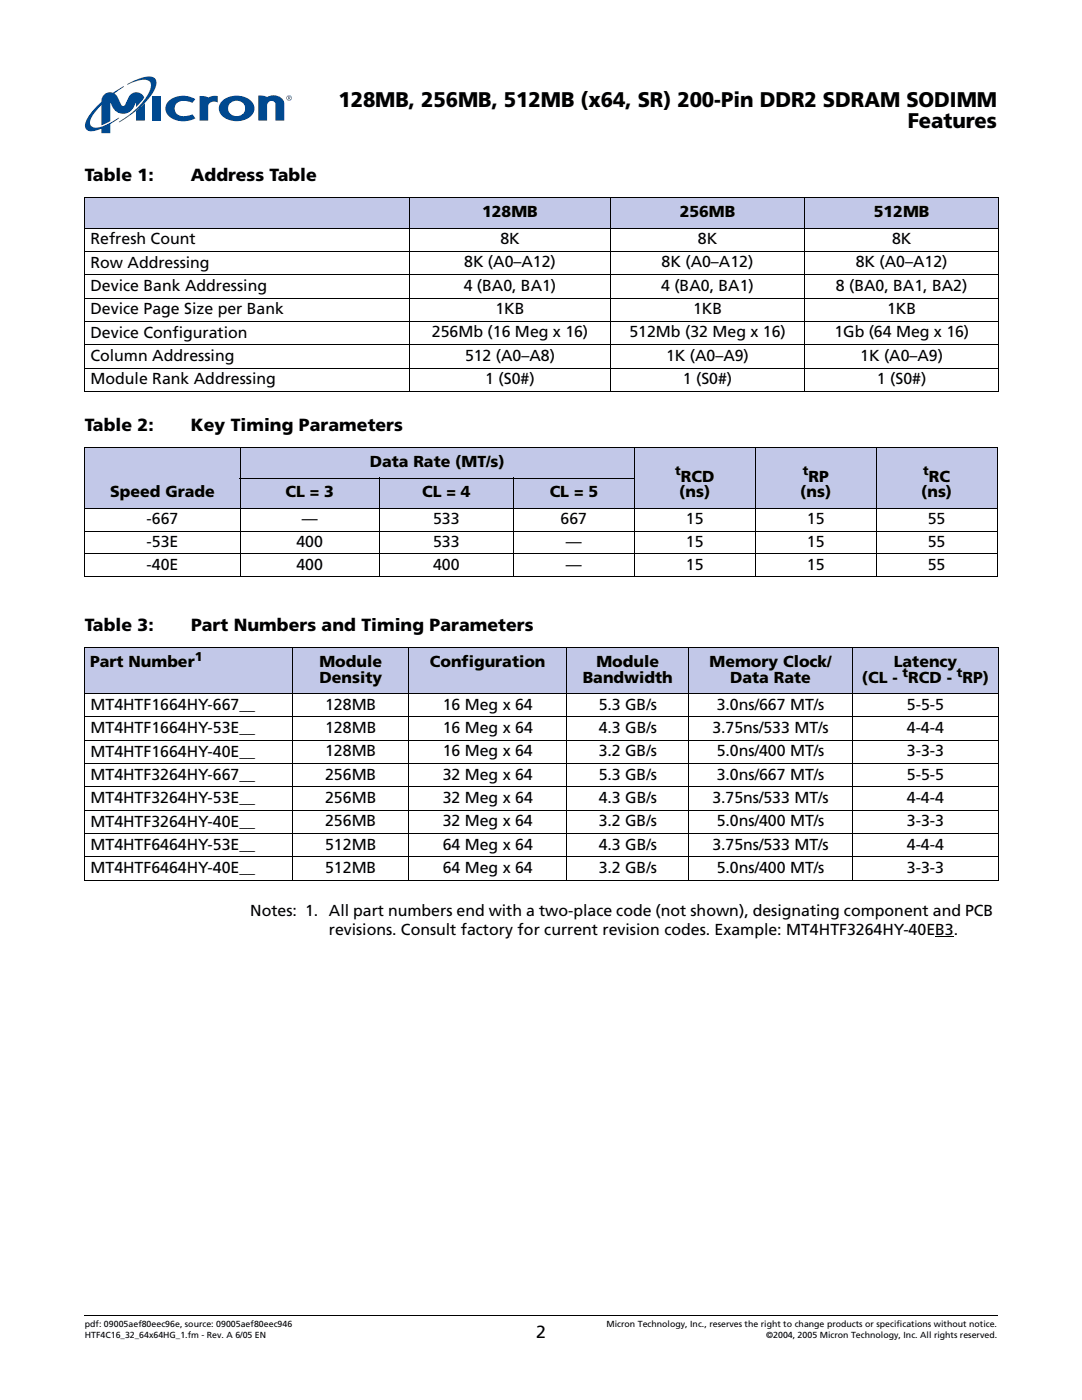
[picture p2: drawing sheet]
<svg xmlns="http://www.w3.org/2000/svg" width="216mm" height="279mm" viewBox="0 0 216 279" stroke-linecap="round" stroke-linejoin="round" font-family="sans-serif">
<defs><g id="words">
<g font-size="4.2">
<text x="67.5" y="21.3">128MB, 256MB, 512MB (x64, SR) 200-Pin DDR2 SDRAM SODIMM</text>
<text x="181.1" y="25.5">Features</text>
</g>
<g font-size="3.5">
<text x="16.9" y="36.2">Table 1:</text>
<text x="38.1" y="36.2">Address Table</text>
<text x="16.9" y="86.1">Table 2:</text>
<text x="38.1" y="86.1">Key Timing Parameters</text>
<text x="16.9" y="126">Table 3:</text>
<text x="38.1" y="126">Part Numbers and Timing Parameters</text>
<text x="107" y="267">2</text>
</g>
<g font-size="3.2">
<text x="96.2" y="43.4">128MB</text>
<text x="135.6" y="43.4">256MB</text>
<text x="174.4" y="43.4">512MB</text>
<text x="18.1" y="48.7">Refresh Count</text>
<text x="18.1" y="53.4">Row Addressing</text>
<text x="92.6" y="53.3">8K (A0–A12)</text>
<text x="99.8" y="48.7">8K</text>
<text x="132" y="53.3">8K (A0–A12)</text>
<text x="139.2" y="48.7">8K</text>
<text x="170.8" y="53.3">8K (A0–A12)</text>
<text x="178" y="48.7">8K</text>
<text x="18.1" y="58.1">Device Bank Addressing</text>
<text x="92.5" y="58">4 (BA0, BA1)</text>
<text x="131.9" y="58">4 (BA0, BA1)</text>
<text x="166.8" y="58">8 (BA0, BA1, BA2)</text>
<text x="18.1" y="62.7">Device Page Size per Bank</text>
<text x="98.9" y="62.7">1KB</text>
<text x="138.3" y="62.7">1KB</text>
<text x="177" y="62.7">1KB</text>
<text x="18.1" y="67.4">Device Configuration</text>
<text x="86.2" y="67.3">256Mb (16 Meg x 16)</text>
<text x="92.8" y="72">512 (A0–A8)</text>
<text x="125.6" y="67.3">512Mb (32 Meg x 16)</text>
<text x="132.9" y="72">1K (A0–A9)</text>
<text x="166.5" y="67.3">1Gb (64 Meg x 16)</text>
<text x="171.6" y="72">1K (A0–A9)</text>
<text x="18.1" y="72">Column Addressing</text>
<text x="18.1" y="76.7">Module Rank Addressing</text>
<text x="96.8" y="76.6">1 (S0#)</text>
<text x="136.2" y="76.6">1 (S0#)</text>
<text x="175" y="76.6">1 (S0#)</text>
<text x="73.8" y="93.3">Data Rate (MT/s)</text>
<text x="22" y="99.3">Speed Grade</text>
<text x="57" y="99.3">CL = 3</text>
<text x="84.2" y="99.3">CL = 4</text>
<text x="109.7" y="99.3">CL = 5</text>
<text x="135.6" y="99.3">(ns)</text>
<text x="135.9" y="96.1">RCD</text>
<text x="159.7" y="99.3">(ns)</text>
<text x="161.3" y="96.1">RP</text>
<text x="183.8" y="99.3">(ns)</text>
<text x="185.4" y="96.1">RC</text>
<text x="29.3" y="104.6">-667</text>
<text x="60.2" y="104.6">—</text>
<text x="86.4" y="104.6">533</text>
<text x="111.9" y="104.6">667</text>
<text x="136.9" y="104.6">15</text>
<text x="161" y="104.6">15</text>
<text x="185.1" y="104.6">55</text>
<text x="29.3" y="109.2">-53E</text>
<text x="29.3" y="113.7">-40E</text>
<text x="59.2" y="113.7">400</text>
<text x="59.2" y="109.2">400</text>
<text x="86.4" y="113.7">400</text>
<text x="86.4" y="109.2">533</text>
<text x="112.9" y="113.7">—</text>
<text x="112.9" y="109.2">—</text>
<text x="136.9" y="113.7">15</text>
<text x="136.9" y="109.2">15</text>
<text x="161" y="113.7">15</text>
<text x="161" y="109.2">15</text>
<text x="185.1" y="113.7">55</text>
<text x="185.1" y="109.2">55</text>
<text x="18" y="133.1">Part Number</text>
<text x="63.7" y="133.1">Module</text>
<text x="63.7" y="136.3">Density</text>
<text x="85.8" y="133.1">Configuration</text>
<text x="116.3" y="136.3">Bandwidth</text>
<text x="119" y="133.1">Module</text>
<text x="141.6" y="133.1">Memory Clock/</text>
<text x="145.7" y="136.3">Data Rate</text>
<text x="172" y="136.3">(CL - RCD - RP)</text>
<text x="178.3" y="133.1">Latency</text>
<text x="18.1" y="141.7">MT4HTF1664HY-667__</text>
<text x="64.9" y="141.6">128MB</text>
<text x="88.3" y="141.6">16 Meg x 64</text>
<text x="119.5" y="141.6">5.3 GB/s</text>
<text x="143" y="141.6">3.0ns/667 MT/s</text>
<text x="181" y="141.6">5-5-5</text>
<text x="18.1" y="146.3">MT4HTF1664HY-53E__</text>
<text x="64.9" y="146.3">128MB</text>
<text x="88.3" y="146.3">16 Meg x 64</text>
<text x="119.5" y="146.3">4.3 GB/s</text>
<text x="142.2" y="146.3">3.75ns/533 MT/s</text>
<text x="180.9" y="146.3">4-4-4</text>
<text x="18.1" y="151">MT4HTF1664HY-40E__</text>
<text x="18.1" y="155.6">MT4HTF3264HY-667__</text>
<text x="64.9" y="150.9">128MB</text>
<text x="64.9" y="155.6">256MB</text>
<text x="88.3" y="150.9">16 Meg x 64</text>
<text x="88.3" y="155.6">32 Meg x 64</text>
<text x="119.5" y="150.9">3.2 GB/s</text>
<text x="119.5" y="155.6">5.3 GB/s</text>
<text x="143" y="150.9">5.0ns/400 MT/s</text>
<text x="143" y="155.6">3.0ns/667 MT/s</text>
<text x="181" y="150.9">3-3-3</text>
<text x="181" y="155.6">5-5-5</text>
<text x="18.1" y="160.3">MT4HTF3264HY-53E__</text>
<text x="64.9" y="160.2">256MB</text>
<text x="88.3" y="160.2">32 Meg x 64</text>
<text x="119.5" y="160.2">4.3 GB/s</text>
<text x="142.2" y="160.2">3.75ns/533 MT/s</text>
<text x="180.9" y="160.2">4-4-4</text>
<text x="18.1" y="165">MT4HTF3264HY-40E__</text>
<text x="64.9" y="164.9">256MB</text>
<text x="88.3" y="164.9">32 Meg x 64</text>
<text x="119.5" y="164.9">3.2 GB/s</text>
<text x="143" y="164.9">5.0ns/400 MT/s</text>
<text x="181" y="164.9">3-3-3</text>
<text x="18.1" y="169.6">MT4HTF6464HY-53E__</text>
<text x="64.9" y="169.5">512MB</text>
<text x="88.3" y="169.5">64 Meg x 64</text>
<text x="119.5" y="169.5">4.3 GB/s</text>
<text x="142.2" y="169.5">3.75ns/533 MT/s</text>
<text x="180.9" y="169.5">4-4-4</text>
<text x="18.1" y="174.3">MT4HTF6464HY-40E__</text>
<text x="64.9" y="174.2">512MB</text>
<text x="88.3" y="174.2">64 Meg x 64</text>
<text x="119.5" y="174.2">3.2 GB/s</text>
<text x="143" y="174.2">5.0ns/400 MT/s</text>
<text x="181" y="174.2">3-3-3</text>
<text x="49.9" y="182.7">Notes: 1. All part numbers end with a two-place code (not shown), designating component and PCB</text>
<text x="65.6" y="186.6">revisions. Consult factory for current revision codes. Example: MT4HTF3264HY-40EB3.</text>
</g>
<g font-size="2.5">
<text x="134.7" y="94.8">t</text>
<text x="160.2" y="94.8">t</text>
<text x="184.2" y="94.8">t</text>
<text x="38.9" y="131.9">1</text>
<text x="180.1" y="135">t</text>
<text x="190.9" y="135">t</text>
</g>
<g font-size="1.8">
<text x="16.9" y="264.9">pdf: 09005aef80eec96e, source: 09005aef80eec946</text>
<text x="16.9" y="267">HTF4C16_32_64x64HG_1.fm - Rev. A 6/05 EN</text>
<text x="121" y="264.9">Micron Technology, Inc., reserves the right to change products or specifications without notice.</text>
<text x="152.9" y="267">©2004, 2005 Micron Technology, Inc. All rights reserved.</text>
</g>
</g></defs>
<path d="M16.8 262.4l.1 .2z" fill="#000"/>
<path d="M16.9 262.5h182.2" fill="none" stroke="#000" stroke-width=".2"/>
<g fill="#fff">
<path d="M16.9 28h182.1v1.7h-182.1z"/>
<path d="M16.9 15.3h41.5v11.3h-41.5z"/>
</g>
<g fill="#004990">
<path d="M33.8 20a4.6 4.6 0 0 1 5.2-.2l-.6 .7a2.9 2.9 0 0 0-3.3 .3 1.6 1.6 0 0 0 .1 1.8 1.6 1.6 0 0 0 1.8 .6l1.4-.4 .6 .8a4.7 4.7 0 0 1-5.6-.8 2.01 2.01 0 0 1 .4-2.8z"/>
<path d="M51.5 19.1a2.24 2.24 0 0 1 1.8 .3l.6-.3a2.42 2.42 0 0 1 2.7 1.1l.1 3.9h-1.7v-3.3a.85 .85 0 0 0-1-.7 .85 .85 0 0 0-.7 .9v3.1h-1.8z"/>
<path d="M30.4 19.2h1.7v4.9h-1.7z"/>
<path d="M39.8 19.2l1.3 .1 .4 .2 1-.4 1 .1v1.2l-.5-.1a1.18 1.18 0 0 0-1.5 .8v3h-1.7z"/>
<path d="M27.1 22.1l1.8-1.6v3.6h-1.8z"/>
<path d="M46.1 20.5a1.68 1.68 0 0 1 2.1-.1 1.68 1.68 0 0 1 .5 2.1 1.69 1.69 0 0 1-2.3 .5 1.69 1.69 0 0 1-.6-2.2zM44.5 20a2.11 2.11 0 0 0 .5 3.7 4.4 4.4 0 0 0 5.4-.9 2.13 2.13 0 0 0-1-3.2 4.6 4.6 0 0 0-4.9 .4z"/>
</g>
<path d="M25.4 16.8a9.2 9.2 0 0 1 4.9-1.5 1.26 1.26 0 0 1 .8 1.8 14 14 0 0 1-4.9 5.7l-2.5 1.6 .4-.4a14.8 14.8 0 0 0 5.9-6.3 1.22 1.22 0 0 0-.1-1.3 1.22 1.22 0 0 0-1.3-.5l-1.2 .2-2 .8z" fill="#00817a"/>
<g fill="#004990">
<path d="M20.7 18.9a2.18 2.18 0 0 1 1.9-.4l2.1-1.3-1.9 1.5 .7 .7 .8 1.6 .4 .1 .3-.2a3.3 3.3 0 0 1 1.5-2.3 1.55 1.55 0 0 1 2.2 1l-1.6 1.8v-1a2.8 2.8 0 0 1-2.5 2.3 2.34 2.34 0 0 1-2.2-1.5l-.4-.8v3.8l-1.8 .8v-4.1l-.7 .8a5 5 0 0 0-1.5 3 1.14 1.14 0 0 0 1.4 .8 18 18 0 0 0 4.4-2l-1.8 1.3v1.8h-1.8v-.9a3.7 3.7 0 0 1-2.8 .3 1.36 1.36 0 0 1-.2-1.8 11.1 11.1 0 0 1 3-3.9 1.78 1.78 0 0 1 .5-1.4z"/>
<path d="M57.1 19.6a.55 .55 0 0 1 1.1 0 .55 .55 0 0 1-1.1 0zM57.2 19.6a.45 .45 0 0 0 .9 0 .45 .45 0 0 0-.9 0zM57.5 19.2l.4 .1-.1 .3 .2 .3-.3-.3-.2 .3zM57.6 19.3v.2h.2v-.2z"/>
</g>
<path d="M186.6 186.9h3.7" fill="none" stroke="#000" stroke-width=".2"/>
<g fill="#c2c8e8">
<path d="M16.9 39.5h104.9v6h-104.9z"/>
<path d="M121.8 39.5h38.7v6h-38.7z"/>
<path d="M160.5 39.5h38.8v6h-38.8z"/>
<path d="M16.9 89.4h31v12h-31z"/>
<path d="M47.9 89.4h78.7v6h-78.7z"/>
<path d="M126.6 89.4h24.1v12h-24.1z"/>
<path d="M150.7 89.4h24.1v12h-24.1z"/>
<path d="M174.8 89.4h24.2v12h-24.2z"/>
<path d="M47.9 95.4h27.8v6h-27.8z"/>
<path d="M75.7 95.4h26.7v6h-26.7z"/>
<path d="M102.4 95.4h24.2v6h-24.2z"/>
<path d="M16.9 129.3h41.6v9.1h-41.6z"/>
<path d="M58.5 129.3h23v9.1h-23z"/>
<path d="M81.5 129.3h31.6v9.1h-31.6z"/>
<path d="M113.1 129.3h24.3v9.1h-24.3z"/>
<path d="M137.4 129.3h32.7v9.1h-32.7z"/>
<path d="M170.1 129.3h29.1v9.1h-29.1z"/>
</g>
<g fill="none" stroke="#000" stroke-width=".2">
<path d="M16.8 39.5h182.6M16.9 39.6v38.4M81.7 39.4v38.8M121.8 39.4v38.8M160.5 39.4v38.8M199.3 39.6v38.4M16.8 45.5h182.6M16.8 50.2h182.6M16.8 54.8h182.6M16.8 59.5h182.6M16.8 64.1h182.6M16.8 68.8h182.6"/>
<path d="M16.8 73.4h182.6M16.8 78.1h182.6M16.8 89.4h182.3M16.9 89.5v25.6M47.8 95.4h78.9M47.9 89.3v25.9M75.7 95.3v19.9M102.4 95.3v19.9M126.6 89.3v25.9M150.7 89.3v25.9M174.8 89.3v25.9M199 89.5v25.6"/>
<path d="M16.8 101.4h182.3M16.8 106h182.3M16.8 110.6h182.3M16.8 115.1h182.3M16.8 129.3h182.5M16.8 138.4h182.5M16.9 129.3v46.3M58.5 129.2v46.6M81.5 129.2v46.6M113.1 129.2v46.6M137.4 129.2v46.6M170.1 129.2v46.6"/>
<path d="M199.2 129.3v46.3M16.8 143.1h182.5M16.8 147.7h182.5M16.8 152.4h182.5M16.8 157.1h182.5M16.8 161.7h182.5M16.8 166.4h182.5M16.8 171h182.5M16.8 175.7h182.5"/>
</g>
<use href="#words"/>
</svg>
